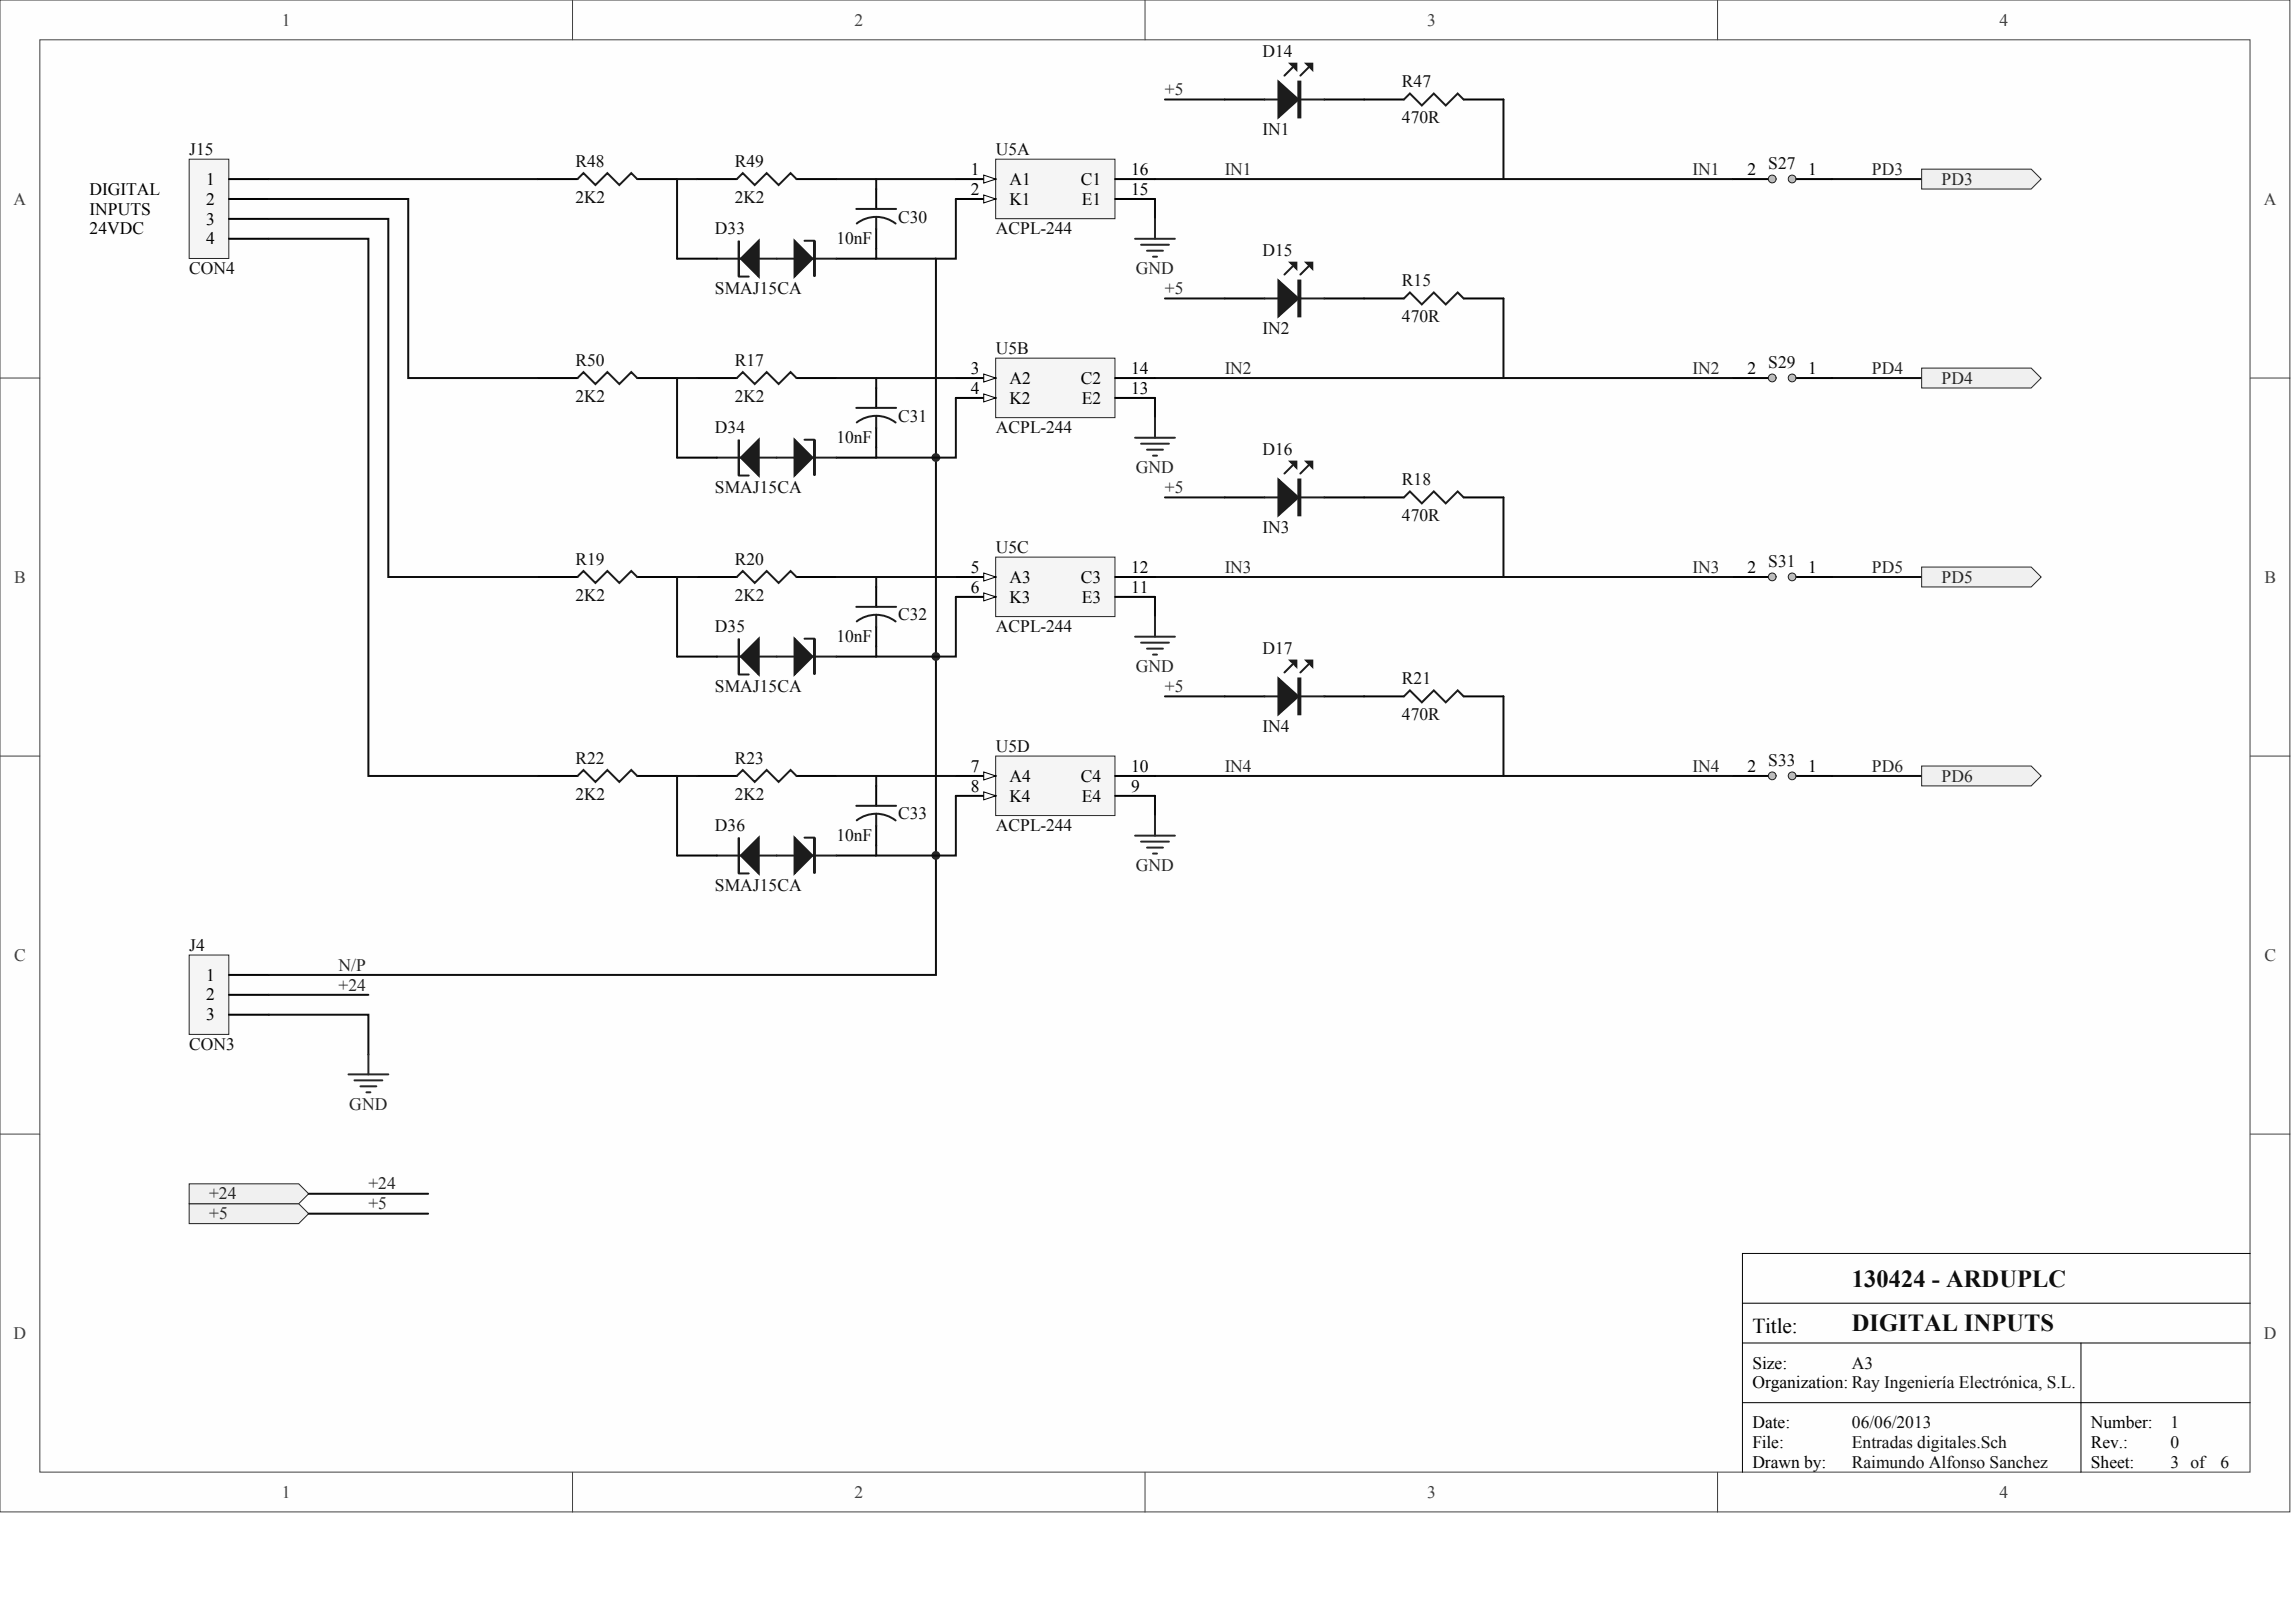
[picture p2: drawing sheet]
<svg xmlns="http://www.w3.org/2000/svg" width="840mm" height="594mm" viewBox="0 0 840 594" stroke-linecap="round" stroke-linejoin="round" font-family="sans-serif">
<defs><g id="words">
<g font-size="9" fill="#0e0e0e">
<text x="678.1" y="471.2">130424 - ARDUPLC</text>
<text x="678.1" y="487.2">DIGITAL INPUTS</text>
</g>
<text font-size="7.8" x="641.7" y="487.7">Title:</text>
<g font-size="6.4" fill="#404040">
<text x="103.2" y="9.4">1</text>
<text x="312.9" y="9.4">2</text>
<text x="522.5" y="9.4">3</text>
<text x="732.2" y="9.4">4</text>
<text x="5" y="74.9">A</text>
<text x="828.9" y="74.9">A</text>
<text x="5.2" y="213.3">B</text>
<text x="829.1" y="213.3">B</text>
<text x="5.2" y="351.6">C</text>
<text x="829.1" y="351.6">C</text>
<text x="5" y="490">D</text>
<text x="828.9" y="490">D</text>
<text x="103.2" y="548.3">1</text>
<text x="312.9" y="548.3">2</text>
<text x="522.5" y="548.3">3</text>
<text x="732.2" y="548.3">4</text>
</g>
<g font-size="6.4" fill="#0e0e0e">
<text x="462.3" y="21">D14</text>
<text x="513.3" y="31.9">R47</text>
<text x="513.3" y="45">470R</text>
<text x="462.3" y="49.4">IN1</text>
<text x="69.3" y="56.7">J15</text>
<text x="364.6" y="56.7">U5A</text>
<text x="210.7" y="61.1">R48</text>
<text x="269.1" y="61.1">R49</text>
<text x="647.5" y="61.8">S27</text>
<text x="210.7" y="74.2">2K2</text>
<text x="269.1" y="74.2">2K2</text>
<text x="328.9" y="81.5">C30</text>
<text x="261.8" y="85.8">D33</text>
<text x="306.2" y="89.5">10nF</text>
<text x="364.6" y="85.8">ACPL-244</text>
<text x="462.3" y="93.8">D15</text>
<text x="69.3" y="100.4">CON4</text>
<text x="261.8" y="107.7">SMAJ15CA</text>
<text x="513.3" y="104.8">R15</text>
<text x="513.3" y="117.9">470R</text>
<text x="462.3" y="122.2">IN2</text>
<text x="364.6" y="129.5">U5B</text>
<text x="210.7" y="133.9">R50</text>
<text x="269.1" y="133.9">R17</text>
<text x="647.5" y="134.6">S29</text>
<text x="210.7" y="147">2K2</text>
<text x="269.1" y="147">2K2</text>
<text x="328.9" y="154.3">C31</text>
<text x="261.8" y="158.7">D34</text>
<text x="364.6" y="158.7">ACPL-244</text>
<text x="306.2" y="162.3">10nF</text>
<text x="462.3" y="166.7">D16</text>
<text x="513.3" y="177.6">R18</text>
<text x="261.8" y="180.5">SMAJ15CA</text>
<text x="513.3" y="190.7">470R</text>
<text x="462.3" y="195.1">IN3</text>
<text x="364.6" y="202.4">U5C</text>
<text x="210.7" y="206.7">R19</text>
<text x="269.1" y="206.7">R20</text>
<text x="647.5" y="207.4">S31</text>
<text x="210.7" y="219.8">2K2</text>
<text x="269.1" y="219.8">2K2</text>
<text x="328.9" y="227.1">C32</text>
<text x="261.8" y="231.5">D35</text>
<text x="364.6" y="231.5">ACPL-244</text>
<text x="306.2" y="235.1">10nF</text>
<text x="462.3" y="239.5">D17</text>
<text x="513.3" y="250.4">R21</text>
<text x="261.8" y="253.3">SMAJ15CA</text>
<text x="513.3" y="263.5">470R</text>
<text x="462.3" y="267.9">IN4</text>
<text x="364.6" y="275.2">U5D</text>
<text x="210.7" y="279.5">R22</text>
<text x="269.1" y="279.5">R23</text>
<text x="647.5" y="280.3">S33</text>
<text x="210.7" y="292.7">2K2</text>
<text x="269.1" y="292.7">2K2</text>
<text x="328.9" y="299.9">C33</text>
<text x="261.8" y="304.3">D36</text>
<text x="364.6" y="304.3">ACPL-244</text>
<text x="306.2" y="307.9">10nF</text>
<text x="261.8" y="326.2">SMAJ15CA</text>
<text x="69.3" y="348">J4</text>
<text x="69.3" y="384.4">CON3</text>
<text x="678.1" y="500.9">A3</text>
<text x="678.1" y="522.8">06/06/2013</text>
<text x="794.8" y="522.8">1</text>
<text x="678.1" y="530.1">Entradas digitales.Sch</text>
<text x="794.8" y="530.1">0</text>
<text x="678.1" y="537.3">Raimundo Alfonso Sanchez</text>
<text x="794.8" y="537.3">3 of</text>
<text x="813" y="537.3">6</text>
</g>
<g font-size="6.4" fill="#262626">
<text x="426.6" y="34.9">+5</text>
<text x="448.4" y="64">IN1</text>
<text x="619.8" y="64">IN1</text>
<text x="685.4" y="64">PD3</text>
<text x="710.9" y="67.6">PD3</text>
<text x="415.9" y="100.4">GND</text>
<text x="426.6" y="107.7">+5</text>
<text x="448.4" y="136.8">IN2</text>
<text x="619.8" y="136.8">IN2</text>
<text x="685.4" y="136.8">PD4</text>
<text x="710.9" y="140.4">PD4</text>
<text x="415.9" y="173.2">GND</text>
<text x="426.6" y="180.5">+5</text>
<text x="448.4" y="209.6">IN3</text>
<text x="619.8" y="209.6">IN3</text>
<text x="685.4" y="209.6">PD5</text>
<text x="710.9" y="213.3">PD5</text>
<text x="415.9" y="246">GND</text>
<text x="426.6" y="253.3">+5</text>
<text x="448.4" y="282.5">IN4</text>
<text x="619.8" y="282.5">IN4</text>
<text x="685.4" y="282.5">PD6</text>
<text x="710.9" y="286.1">PD6</text>
<text x="415.9" y="318.9">GND</text>
<text x="124" y="355.3">N/P</text>
<text x="124" y="362.6">+24</text>
<text x="127.9" y="406.3">GND</text>
<text x="134.9" y="435.4">+24</text>
<text x="76.6" y="439">+24</text>
<text x="134.9" y="442.7">+5</text>
<text x="76.6" y="446.3">+5</text>
</g>
<g font-size="6.4">
<text x="355.5" y="64">1</text>
<text x="414.2" y="64">16</text>
<text x="639.9" y="64">2</text>
<text x="662.1" y="64">1</text>
<text x="32.8" y="71.3">DIGITAL</text>
<text x="75.5" y="67.6">1</text>
<text x="355.5" y="71.3">2</text>
<text x="369.7" y="67.6">A1</text>
<text x="395.7" y="67.6">C1</text>
<text x="414.2" y="71.3">15</text>
<text x="75.5" y="74.9">2</text>
<text x="369.7" y="74.9">K1</text>
<text x="396.1" y="74.9">E1</text>
<text x="32.8" y="78.5">INPUTS</text>
<text x="75.5" y="82.2">3</text>
<text x="32.8" y="85.8">24VDC</text>
<text x="75.5" y="89.5">4</text>
<text x="355.5" y="136.8">3</text>
<text x="414.2" y="136.8">14</text>
<text x="639.9" y="136.8">2</text>
<text x="662.1" y="136.8">1</text>
<text x="369.7" y="140.4">A2</text>
<text x="395.7" y="140.4">C2</text>
<text x="355.5" y="144.1">4</text>
<text x="369.7" y="147.7">K2</text>
<text x="396.1" y="147.7">E2</text>
<text x="414.2" y="144.1">13</text>
<text x="355.5" y="209.6">5</text>
<text x="414.2" y="209.6">12</text>
<text x="639.9" y="209.6">2</text>
<text x="662.1" y="209.6">1</text>
<text x="369.7" y="213.3">A3</text>
<text x="395.7" y="213.3">C3</text>
<text x="355.5" y="216.9">6</text>
<text x="369.7" y="220.6">K3</text>
<text x="396.1" y="220.6">E3</text>
<text x="414.2" y="216.9">11</text>
<text x="355.5" y="282.5">7</text>
<text x="369.7" y="286.1">A4</text>
<text x="395.7" y="286.1">C4</text>
<text x="414.2" y="282.5">10</text>
<text x="639.9" y="282.5">2</text>
<text x="662.1" y="282.5">1</text>
<text x="355.5" y="289.7">8</text>
<text x="369.7" y="293.4">K4</text>
<text x="396.1" y="293.4">E4</text>
<text x="414.2" y="289.7">9</text>
<text x="75.5" y="358.9">1</text>
<text x="75.5" y="366.2">2</text>
<text x="75.5" y="373.5">3</text>
<text x="641.7" y="500.9">Size:</text>
<text x="641.7" y="508.2">Organization: Ray Ingeniería Electrónica, S.L.</text>
<text x="641.7" y="522.8">Date:</text>
<text x="765.6" y="522.8">Number:</text>
<text x="641.7" y="530.1">File:</text>
<text x="765.6" y="530.1">Rev.:</text>
<text x="641.7" y="537.3">Drawn by:</text>
<text x="765.6" y="537.3">Sheet:</text>
</g>
</g></defs>
<g fill="#fefefe" stroke="#404040" stroke-width=".37">
<path d="M0 0h838.5v553.4h-838.5z"/>
<path d="M14.6 14.6h809.3v524.2h-809.3z"/>
</g>
<path d="M209.6 0v14.6M419.3 0v14.6M628.9 0v14.6M0 138.4h14.6M824 138.4h14.5M0 276.7h14.6M824 276.7h14.5M0 415.1h14.6M824 415.1h14.5M209.6 538.9v14.6M419.3 538.9v14.6M628.9 538.9v14.6" fill="none" stroke="#404040" stroke-width=".37"/>
<path d="M824 477h-186v61.9M638 491.6h186M638 513.4h186M762 513.4v25.5" fill="none" stroke="#000" stroke-width=".37"/>
<path d="M448.4 36.4h14.6M484.9 36.4h14.6M634.4 65.6h14.6M656.2 65.6h14.6M448.4 109.2h14.6M484.9 109.2h14.6M448.4 182.1h14.6M484.9 182.1h14.6M448.4 254.9h14.6M484.9 254.9h14.6" fill="none" stroke="#000" stroke-width=".73"/>
<path d="M463 36.4h21.9M473.2 24.8l-2.9 2.9M479.1 24.8l-3 2.9M473.2 97.6l-2.9 2.9M479.1 97.6l-3 2.9M463 109.2h21.9M473.2 170.4l-2.9 2.9M479.1 170.4l-3 2.9M463 182.1h21.9M463 254.9h21.9M473.2 243.2l-2.9 3M479.1 243.2l-3 3" fill="none" stroke="#1c1c1c" stroke-width=".73"/>
<g fill="#1c1c1c" stroke="#1c1c1c" stroke-width=".73">
<path d="M468.1 29.9l7.3 6.5-7.3 6.6z"/>
<path d="M478.3 23.3h2.2v2.2z"/>
<path d="M472.5 23.3h2.2v2.2z"/>
<path d="M468.1 102.7l7.3 6.5-7.3 6.6z"/>
<path d="M478.3 96.1h2.2v2.2z"/>
<path d="M472.5 96.1h2.2v2.2z"/>
<path d="M468.1 175.5l7.3 6.6-7.3 6.5z"/>
<path d="M478.3 169h2.2v2.2z"/>
<path d="M472.5 169h2.2v2.2z"/>
<path d="M468.1 248.3l7.3 6.6-7.3 6.6z"/>
<path d="M478.3 241.8h2.2v2.2z"/>
<path d="M472.5 241.8h2.2v2.2z"/>
<path d="M475.4 29.9h.7v13.1h-.7z" fill-rule="evenodd"/>
<path d="M475.4 102.7h.7v13.1h-.7z" fill-rule="evenodd"/>
<path d="M475.4 175.5h.7v13.1h-.7z" fill-rule="evenodd"/>
<path d="M475.4 248.3h.7v13.2h-.7z" fill-rule="evenodd"/>
</g>
<path d="M670.8 65.6h32.8M670.8 138.4h32.8M670.8 211.2h32.8M670.8 284h32.8" fill="none" stroke="#0e0e0e" stroke-width=".73"/>
<g fill="#c0c0c0" stroke="#1c1c1c" stroke-width=".37">
<circle cx="656.2" cy="65.5" r="1.42"/>
<circle cx="648.9" cy="65.5" r="1.42"/>
</g>
<path d="M634.4 138.4h14.6M656.2 138.4h14.6" fill="none" stroke="#000" stroke-width=".73"/>
<g fill="#c0c0c0" stroke="#1c1c1c" stroke-width=".37">
<circle cx="656.2" cy="138.3" r="1.42"/>
<circle cx="648.9" cy="138.3" r="1.42"/>
</g>
<path d="M422.9 65.6h211.5M422.9 138.4h211.5" fill="none" stroke="#0e0e0e" stroke-width=".73"/>
<path d="M634.4 211.2h14.6M656.2 211.2h14.6" fill="none" stroke="#000" stroke-width=".73"/>
<g fill="#c0c0c0" stroke="#1c1c1c" stroke-width=".37">
<circle cx="656.2" cy="211.2" r="1.42"/>
<circle cx="648.9" cy="211.2" r="1.42"/>
</g>
<path d="M422.9 211.2h211.5" fill="none" stroke="#0e0e0e" stroke-width=".73"/>
<path d="M634.4 284h14.6M656.2 284h14.6" fill="none" stroke="#000" stroke-width=".73"/>
<g fill="#c0c0c0" stroke="#1c1c1c" stroke-width=".37">
<circle cx="656.2" cy="284" r="1.42"/>
<circle cx="648.9" cy="284" r="1.42"/>
</g>
<path d="M422.9 284h211.5" fill="none" stroke="#0e0e0e" stroke-width=".73"/>
<path d="M69.3 440.6h40.1l3.6 3.6-3.6 3.7h-40.1z" fill-rule="evenodd" fill="#f0f0f0" stroke="#262626" stroke-width=".37"/>
<path d="M113 444.2h43.8" fill="none" stroke="#0e0e0e" stroke-width=".73"/>
<path d="M69.3 433.3h40.1l3.6 3.7-3.6 3.6h-40.1z" fill-rule="evenodd" fill="#f0f0f0" stroke="#262626" stroke-width=".37"/>
<path d="M113 437h43.8" fill="none" stroke="#0e0e0e" stroke-width=".73"/>
<g fill="#f0f0f0" stroke="#262626" stroke-width=".37">
<path d="M703.6 207.6h40.1l3.7 3.6-3.7 3.6h-40.1z" fill-rule="evenodd"/>
<path d="M703.6 280.4h40.1l3.7 3.6-3.7 3.7h-40.1z" fill-rule="evenodd"/>
<path d="M703.6 61.9h40.1l3.7 3.7-3.7 3.6h-40.1z" fill-rule="evenodd"/>
<path d="M703.6 134.7h40.1l3.7 3.7-3.7 3.6h-40.1z" fill-rule="evenodd"/>
</g>
<path d="M824 458.8h-186v18.2M762 491.6v21.8" fill="none" stroke="#000" stroke-width=".37"/>
<path d="M196.9 65.6h14.6M233.3 65.6h14.6" fill="none" stroke="#000" stroke-width=".73"/>
<path d="M211.5 65.6l2.1-2.2 4.4 4.3 4.4-4.3 4.4 4.3 4.3-4.3 2.2 2.2" fill="none" stroke="#1c1c1c" stroke-width=".73"/>
<path d="M422.9 72.8v7.3" fill="none" stroke="#0e0e0e" stroke-width=".73"/>
<path d="M32.8 65.6h32.8v25.4h-32.8z" fill="#fefefe" stroke="#fefefe" stroke-width=".37"/>
<path d="M69.3 58.3h14.5v36.3h-14.5z" fill="#f5f5f5" stroke="#262626" stroke-width=".37"/>
<path d="M499.5 36.4h14.6M535.9 36.4h14.6M83.9 65.6h14.5M83.9 72.8h14.5M83.9 80.1h14.5M83.9 87.4h14.5M499.5 109.2h14.6M535.9 109.2h14.6M499.5 182.1h14.6M535.9 182.1h14.6" fill="none" stroke="#000" stroke-width=".73"/>
<path d="M514.1 36.4l2.1-2.2 4.4 4.4 4.4-4.4 4.4 4.4 4.3-4.4 2.2 2.2M514.1 109.2l2.1-2.1 4.4 4.3 4.4-4.3 4.4 4.3 4.3-4.3 2.2 2.1M514.1 182.1l2.1-2.2 4.4 4.4 4.4-4.4 4.4 4.4 4.3-4.4 2.2 2.2" fill="none" stroke="#1c1c1c" stroke-width=".73"/>
<path d="M426.6 36.4h21.8M550.5 36.4v29.2M426.6 109.2h21.8M550.5 109.2v29.2M426.6 182.1h21.8M550.5 182.1v29.1" fill="none" stroke="#0e0e0e" stroke-width=".73"/>
<path d="M69.3 349.6h14.5v29h-14.5z" fill="#f5f5f5" stroke="#262626" stroke-width=".37"/>
<path d="M255.2 65.6h14.6M291.7 65.6h14.5M247.9 94.7h14.6M306.2 94.7h14.6M83.9 356.9h14.5M83.9 364.1h14.5M83.9 371.4h14.5" fill="none" stroke="#000" stroke-width=".73"/>
<path d="M269.8 65.6l2.2-2.2 4.4 4.3 4.3-4.3 4.4 4.3 4.4-4.3 2.2 2.2M262.5 94.7h43.7M294.6 88.1h3.6M270.5 101.2h3.7" fill="none" stroke="#1c1c1c" stroke-width=".73"/>
<g fill="#1c1c1c" stroke="#1c1c1c" stroke-width=".73">
<path d="M271.2 94.7l6.6-6.6v13.1z"/>
<path d="M290.9 88.1l6.6 6.6-6.6 6.5z"/>
<path d="M270.5 88.1v13.1z" fill-rule="evenodd"/>
<path d="M298.2 88.1v13.1z" fill-rule="evenodd"/>
</g>
<path d="M364.6 58.3h43.7v21.7h-43.7z" fill="#f5f5f5" stroke="#262626" stroke-width=".37"/>
<path d="M350 65.6h14.6" fill="none" stroke="#000" stroke-width=".73"/>
<path d="M360.2 64.1l4.4 1.5-4.4 1.4z" fill="#fefefe" stroke="#000" stroke-width=".37"/>
<path d="M350 72.8h14.6" fill="none" stroke="#000" stroke-width=".73"/>
<path d="M360.2 71.4l4.4 1.4-4.4 1.5z" fill="#fefefe" stroke="#000" stroke-width=".37"/>
<path d="M408.3 72.8h14.6M408.3 65.6h14.6M196.9 138.4h14.6M233.3 138.4h14.6M255.2 138.4h14.6M291.7 138.4h14.5M247.9 167.5h14.6M306.2 167.5h14.6" fill="none" stroke="#000" stroke-width=".73"/>
<path d="M255.2 65.6h-7.3v29.1M306.2 65.6h43.8M422.9 145.7v7.2" fill="none" stroke="#0e0e0e" stroke-width=".73"/>
<path d="M211.5 138.4l2.1-2.2 4.4 4.4 4.4-4.4 4.4 4.4 4.3-4.4 2.2 2.2M269.8 138.4l2.2-2.2 4.4 4.4 4.3-4.4 4.4 4.4 4.4-4.4 2.2 2.2M262.5 167.5h43.7M270.5 174.1h3.7M294.6 161h3.6" fill="none" stroke="#1c1c1c" stroke-width=".73"/>
<g fill="#1c1c1c" stroke="#1c1c1c" stroke-width=".73">
<path d="M271.2 167.5l6.6-6.5v13.1z"/>
<path d="M290.9 161l6.6 6.5-6.6 6.6z"/>
<path d="M270.5 161v13.1z" fill-rule="evenodd"/>
<path d="M298.2 161v13.1z" fill-rule="evenodd"/>
</g>
<path d="M364.6 131.1h43.7v21.8h-43.7z" fill="#f5f5f5" stroke="#262626" stroke-width=".37"/>
<path d="M350 138.4h14.6" fill="none" stroke="#000" stroke-width=".73"/>
<path d="M360.2 136.9l4.4 1.5-4.4 1.4z" fill="#fefefe" stroke="#000" stroke-width=".37"/>
<path d="M350 145.7h14.6" fill="none" stroke="#000" stroke-width=".73"/>
<path d="M360.2 144.2l4.4 1.5-4.4 1.4z" fill="#fefefe" stroke="#000" stroke-width=".37"/>
<path d="M408.3 138.4h14.6M408.3 145.7h14.6M196.9 211.2h14.6M233.3 211.2h14.6M255.2 211.2h14.6M291.7 211.2h14.5M247.9 240.3h14.6M306.2 240.3h14.6" fill="none" stroke="#000" stroke-width=".73"/>
<path d="M255.2 138.4h-7.3v29.1M306.2 138.4h43.8M422.9 218.5v7.3" fill="none" stroke="#0e0e0e" stroke-width=".73"/>
<path d="M211.5 211.2l2.1-2.2 4.4 4.4 4.4-4.4 4.4 4.4 4.3-4.4 2.2 2.2M269.8 211.2l2.2-2.2 4.4 4.4 4.3-4.4 4.4 4.4 4.4-4.4 2.2 2.2M294.6 233.8h3.6M262.5 240.3h43.7M270.5 246.9h3.7" fill="none" stroke="#1c1c1c" stroke-width=".73"/>
<g fill="#1c1c1c" stroke="#1c1c1c" stroke-width=".73">
<path d="M271.2 240.3l6.6-6.5v13.1z"/>
<path d="M290.9 233.8l6.6 6.5-6.6 6.6z"/>
<path d="M270.5 233.8v13.1z" fill-rule="evenodd"/>
<path d="M298.2 233.8v13.1z" fill-rule="evenodd"/>
</g>
<path d="M364.6 203.9h43.7v21.8h-43.7z" fill="#f5f5f5" stroke="#262626" stroke-width=".37"/>
<path d="M350 211.2h14.6" fill="none" stroke="#000" stroke-width=".73"/>
<path d="M360.2 209.7l4.4 1.5-4.4 1.5z" fill="#fefefe" stroke="#000" stroke-width=".37"/>
<path d="M350 218.5h14.6" fill="none" stroke="#000" stroke-width=".73"/>
<path d="M360.2 217l4.4 1.5-4.4 1.4z" fill="#fefefe" stroke="#000" stroke-width=".37"/>
<path d="M408.3 218.5h14.6M408.3 211.2h14.6M196.9 284h14.6M233.3 284h14.6M255.2 284h14.6M291.7 284h14.5M247.9 313.2h14.6M306.2 313.2h14.6" fill="none" stroke="#000" stroke-width=".73"/>
<path d="M255.2 211.2h-7.3v29.1M306.2 211.2h43.8M422.9 291.3v7.3" fill="none" stroke="#0e0e0e" stroke-width=".73"/>
<path d="M211.5 284l2.1-2.2 4.4 4.4 4.4-4.4 4.4 4.4 4.3-4.4 2.2 2.2M269.8 284l2.2-2.2 4.4 4.4 4.3-4.4 4.4 4.4 4.4-4.4 2.2 2.2M262.5 313.2h43.7M270.5 319.7h3.7M294.6 306.6h3.6" fill="none" stroke="#1c1c1c" stroke-width=".73"/>
<g fill="#1c1c1c" stroke="#1c1c1c" stroke-width=".73">
<path d="M271.2 313.2l6.6-6.6v13.1z"/>
<path d="M290.9 306.6l6.6 6.6-6.6 6.5z"/>
<path d="M270.5 306.6v13.1z" fill-rule="evenodd"/>
<path d="M298.2 306.6v13.1z" fill-rule="evenodd"/>
</g>
<path d="M364.6 276.7h43.7v21.8h-43.7z" fill="#f5f5f5" stroke="#262626" stroke-width=".37"/>
<path d="M350 284h14.6" fill="none" stroke="#000" stroke-width=".73"/>
<path d="M360.2 282.6l4.4 1.4-4.4 1.5z" fill="#fefefe" stroke="#000" stroke-width=".37"/>
<path d="M350 291.3h14.6" fill="none" stroke="#000" stroke-width=".73"/>
<path d="M360.2 289.9l4.4 1.4-4.4 1.5z" fill="#fefefe" stroke="#000" stroke-width=".37"/>
<path d="M320.8 69.2v7.3M320.8 83.8v7.2M320.8 142v7.3M320.8 156.6v7.3M320.8 214.8v7.3M320.8 229.4v7.3M499.5 254.9h14.6M535.9 254.9h14.6M320.8 287.7v7.3M408.3 291.3h14.6M408.3 284h14.6M320.8 302.2v7.3" fill="none" stroke="#000" stroke-width=".73"/>
<g fill="none" stroke="#0e0e0e" stroke-width=".73">
<path d="M98.4 72.8h51.1v65.6h47.4M98.4 65.6h98.5M320.8 65.6v3.6M350 72.8v21.9h-7.3v262.2h-244.3M98.4 80.1h43.8v131.1h54.7M98.4 87.4h36.5v196.6h62M320.8 91v3.7h21.9M320.8 138.4v3.6M350 145.7v21.8h-29.2v-3.6M320.8 211.2v3.6M350 218.5v21.8h-29.2v-3.6M426.6 254.9h21.8"/>
<path d="M550.5 254.9v29.1M255.2 284h-7.3v29.2M306.2 284h43.8M320.8 284v3.7M350 291.3v21.9h-29.2v-3.7M98.4 371.4h36.5v14.6M98.4 364.1h36.5"/>
</g>
<g fill="none" stroke="#1c1c1c" stroke-width=".73">
<path d="M313.5 76.5h14.6M320.8 79.4a11.6 11.6 0 0 1 7.1 2.4M320.8 79.4a11.6 11.6 0 0 0-7.1 2.4M320.8 79.4v4.4M313.5 149.3h14.6M320.8 152.2a11.6 11.6 0 0 1 7.1 2.5M320.8 152.2a11.6 11.6 0 0 0-7.1 2.4M320.8 152.2v4.4M313.5 222.1h14.6M320.8 225a11.6 11.6 0 0 1 7.1 2.5M320.8 225a11.6 11.6 0 0 0-7.1 2.5M320.8 225v4.4"/>
<path d="M514.1 254.9l2.1-2.2 4.4 4.4 4.4-4.4 4.4 4.4 4.3-4.4 2.2 2.2M313.5 295h14.6M320.8 297.9a11.6 11.6 0 0 1 7.1 2.4M320.8 297.9a11.6 11.6 0 0 0-7.1 2.4M320.8 297.9v4.3"/>
</g>
<g fill="none" stroke="#262626" stroke-width=".73">
<path d="M415.6 87.4h14.6M417.8 89.6h10.2M420 91.8h5.8M422.2 94h1.4M422.9 80.1v7.3M422.9 152.9v7.3M415.6 160.2h14.6M417.8 162.4h10.2M420 164.6h5.8M422.2 166.8h1.4M415.6 233.1h14.6M417.8 235.2h10.2"/>
<path d="M420 237.4h5.8M422.2 239.6h1.4M422.9 225.8v7.3M422.9 298.6v7.3M415.6 305.9h14.6M417.8 308.1h10.2M420 310.2h5.8M422.2 312.4h1.4M127.6 393.3h14.6M129.8 395.5h10.2M132 397.6h5.8M134.2 399.8h1.4"/>
<path d="M134.9 386v7.3"/>
</g>
<g fill="#262626" stroke="#262626" stroke-width=".37">
<circle cx="342.7" cy="167.5" r="1.42"/>
<circle cx="342.7" cy="240.3" r="1.42"/>
<circle cx="342.7" cy="313.1" r="1.42"/>
</g>
<use href="#words"/>
</svg>
